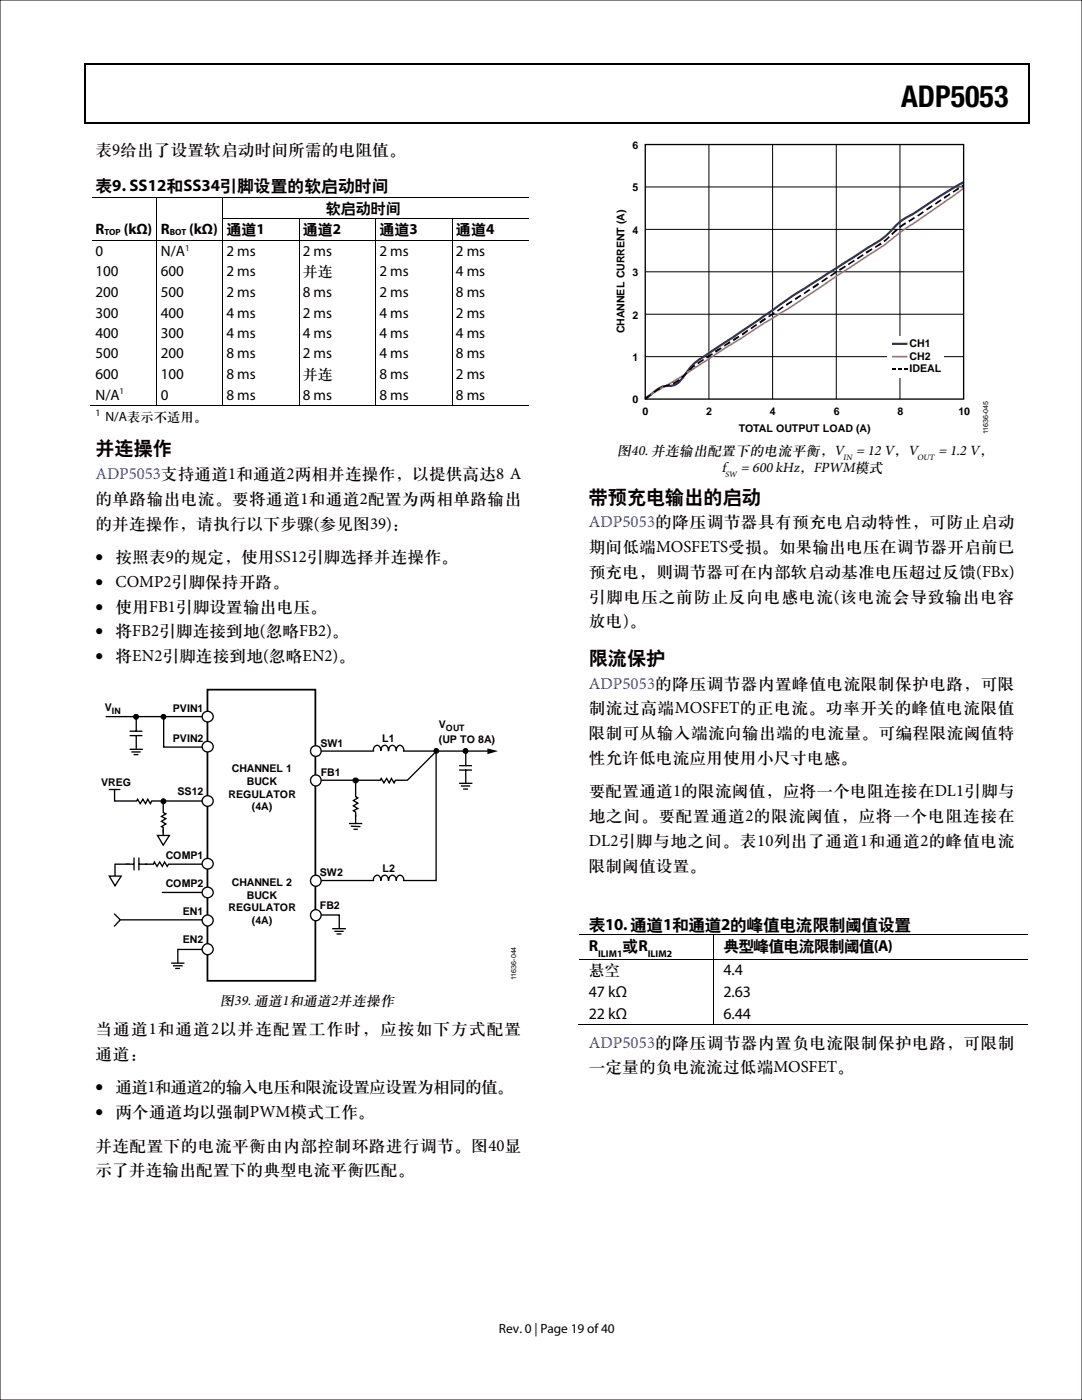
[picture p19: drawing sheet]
<svg xmlns="http://www.w3.org/2000/svg" width="216mm" height="279mm" viewBox="0 0 216 279" stroke-linecap="round" stroke-linejoin="round" font-family="sans-serif">
<defs><g id="words">
<text font-size="6" x="179.8" y="21.3">ADP5053</text>
<g font-size="3.9" fill="#070001">
<text x="19" y="90.7">并连操作</text>
<text x="117.5" y="100.3">带预充电输出的启动</text>
<text x="117.5" y="132.5">限流保护</text>
</g>
<g font-size="3.4" fill="#070001">
<text x="19.1" y="31">表9给出了设置软启动时间所需的电阻值。</text>
<text x="19" y="100.5">的单路输出电流。要将通道1和通道2配置为两相单路输出</text>
<text x="19" y="105.5">的并连操作，请执行以下步骤(参见图39)：</text>
<text x="23.1" y="112.2">按照表9的规定，使用SS12引脚选择并连操作。</text>
<text x="117.5" y="110.2">期间低端MOSFETS受损。如果输出电压在调节器开启前已</text>
<text x="23.1" y="117.1">COMP2引脚保持开路。</text>
<text x="117.5" y="115.1">预充电，则调节器可在内部软启动基准电压超过反馈(FBx)</text>
<text x="23.1" y="122.1">使用FB1引脚设置输出电压。</text>
<text x="117.5" y="120.1">引脚电压之前防止反向电感电流(该电流会导致输出电容</text>
<text x="117.5" y="125">放电)。</text>
<text x="23.1" y="127">将FB2引脚连接到地(忽略FB2)。</text>
<text x="23.1" y="131.9">将EN2引脚连接到地(忽略EN2)。</text>
<text x="117.5" y="142.4">制流过高端MOSFET的正电流。功率开关的峰值电流限值</text>
<text x="117.5" y="147.3">限制可从输入端流向输出端的电流量。可编程限流阈值特</text>
<text x="117.5" y="152.3">性允许低电流应用使用小尺寸电感。</text>
<text x="117.5" y="159">要配置通道1的限流阈值，应将一个电阻连接在DL1引脚与</text>
<text x="117.5" y="163.9">地之间。要配置通道2的限流阈值，应将一个电阻连接在</text>
<text x="117.5" y="168.8">DL2引脚与地之间。表10列出了通道1和通道2的峰值电流</text>
<text x="117.5" y="173.8">限制阈值设置。</text>
<text x="19" y="206.3">当通道1和通道2以并连配置工作时，应按如下方式配置</text>
<text x="19" y="211.3">通道：</text>
<text x="117.5" y="214">一定量的负电流流过低端MOSFET。</text>
<text x="23.1" y="218">通道1和通道2的输入电压和限流设置应设置为相同的值。</text>
<text x="23.1" y="222.9">两个通道均以强制PWM模式工作。</text>
<text x="19" y="229.6">并连配置下的电流平衡由内部控制环路进行调节。图40显</text>
<text x="19" y="234.6">示了并连输出配置下的典型电流平衡匹配。</text>
</g>
<g font-size="3.4" fill="#00f">
<text x="19" y="95.6">ADP5053支持通道1和通道2两相并连操作，以提供高达8 A</text>
<text x="117.5" y="105.3">ADP5053的降压调节器具有预充电启动特性，可防止启动</text>
<text x="117.5" y="137.4">ADP5053的降压调节器内置峰值电流限制保护电路，可限</text>
<text x="117.5" y="209.1">ADP5053的降压调节器内置负电流限制保护电路，可限制</text>
</g>
<g font-size="3.3">
<text x="19" y="38.1">表9. SS12和SS34引脚设置的软启动时间</text>
<text x="19" y="112.2">•</text>
<text x="19" y="117.1">•</text>
<text x="19" y="122.1">•</text>
<text x="19" y="127">•</text>
<text x="19" y="131.9">•</text>
<text x="117.5" y="185.6">表10.通道1和通道2的峰值电流限制阈值设置</text>
<text x="19" y="218">•</text>
<text x="19" y="222.9">•</text>
</g>
<g font-size="3.2">
<text x="117.5" y="189.8">R</text>
<text x="124.2" y="189.8">或R</text>
<text x="144.4" y="189.8">典型峰值电流限制阈值(A)</text>
<text x="117.5" y="194.7">悬空</text>
<text x="144.4" y="194.7">4.4</text>
<text x="117.5" y="199">47 kΩ</text>
<text x="117.5" y="203.3">22 kΩ</text>
<text x="144.4" y="199">2.63</text>
<text x="144.4" y="203.3">6.44</text>
</g>
<g font-size="3">
<text x="19" y="46.8">R</text>
<text x="24.7" y="46.8">(kΩ) R</text>
<text x="37.8" y="46.8">(kΩ)</text>
<text x="45.2" y="46.8">通道1</text>
<text x="60.4" y="46.8">通道2</text>
<text x="65" y="42.5">软启动时间</text>
<text x="75.7" y="46.8">通道3</text>
<text x="91" y="46.8">通道4</text>
<text x="19" y="51.1">0</text>
<text x="32.1" y="51.1">N/A</text>
<text x="45.2" y="51.1">2 ms</text>
<text x="60.4" y="51.1">2 ms</text>
<text x="75.7" y="51.1">2 ms</text>
<text x="91" y="51.1">2 ms</text>
<text x="19" y="55.2">100</text>
<text x="19" y="59.3">200</text>
<text x="32.1" y="55.2">600</text>
<text x="32.1" y="59.3">500</text>
<text x="45.2" y="55.2">2 ms</text>
<text x="45.2" y="59.3">2 ms</text>
<text x="60.4" y="55.2">并连</text>
<text x="60.4" y="59.3">8 ms</text>
<text x="75.7" y="55.2">2 ms</text>
<text x="75.7" y="59.3">2 ms</text>
<text x="91" y="55.2">4 ms</text>
<text x="91" y="59.3">8 ms</text>
<text x="19" y="63.4">300</text>
<text x="32.1" y="63.4">400</text>
<text x="45.2" y="63.4">4 ms</text>
<text x="60.4" y="63.4">2 ms</text>
<text x="75.7" y="63.4">4 ms</text>
<text x="91" y="63.4">2 ms</text>
<text x="19" y="67.4">400</text>
<text x="19" y="71.5">500</text>
<text x="32.1" y="67.4">300</text>
<text x="32.1" y="71.5">200</text>
<text x="45.2" y="67.4">4 ms</text>
<text x="45.2" y="71.5">8 ms</text>
<text x="60.4" y="67.4">4 ms</text>
<text x="60.4" y="71.5">2 ms</text>
<text x="75.7" y="67.4">4 ms</text>
<text x="75.7" y="71.5">4 ms</text>
<text x="91" y="67.4">4 ms</text>
<text x="91" y="71.5">8 ms</text>
<text x="19" y="75.6">600</text>
<text x="32.1" y="75.6">100</text>
<text x="45.2" y="75.6">8 ms</text>
<text x="60.4" y="75.6">并连</text>
<text x="75.7" y="75.6">8 ms</text>
<text x="91" y="75.6">2 ms</text>
<text x="19" y="79.8">N/A</text>
<text x="32.1" y="79.8">0</text>
<text x="45.2" y="79.8">8 ms</text>
<text x="60.4" y="79.8">8 ms</text>
<text x="75.7" y="79.8">8 ms</text>
<text x="91" y="79.8">8 ms</text>
</g>
<g font-size="2.9">
<text x="123.2" y="90.9">图40. 并连输出配置下的电流平衡，V</text>
<text x="144" y="94.2">f</text>
<text x="147.8" y="94.2">= 600 kHz，FPWM模式</text>
<text x="170.8" y="90.9">= 12 V，V</text>
<text x="187.2" y="90.9">= 1.2 V，</text>
<text x="43.9" y="200.6">图39. 通道1和通道2并连操作</text>
</g>
<g font-size="2.7">
<text x="21" y="84.1">N/A表示不适用。</text>
<text x="99.6" y="266">Rev. 0 | Page 19 of 40</text>
</g>
<g font-size="2.1">
<text x="126.2" y="29.7">6</text>
<text x="126.2" y="38.2">5</text>
<text x="126.2" y="46.6">4</text>
<text x="126.2" y="55.1">3</text>
<text x="126.2" y="63.6">2</text>
<text x="124.6" y="66.5" transform="rotate(-90 124.6 66.5)">CHANNEL CURRENT (A)</text>
<text x="181.5" y="69.3">CH1</text>
<text x="181.5" y="71.8">CH2</text>
<text x="126.2" y="72">1</text>
<text x="181.5" y="74.3">IDEAL</text>
<text x="126.2" y="80.5">0</text>
<text x="128.2" y="82.7">0</text>
<text x="140.9" y="82.7">2</text>
<text x="153.6" y="82.7">4</text>
<text x="166.4" y="82.7">6</text>
<text x="179.1" y="82.7">8</text>
<text x="191.2" y="82.7">10</text>
<text x="147.4" y="86.2">TOTAL OUTPUT LOAD (A)</text>
<text x="20.9" y="141.9">V</text>
<text x="34.5" y="142">PVIN1</text>
<text x="34.5" y="148">PVIN2</text>
<text x="63.9" y="149">SW1</text>
<text x="76.3" y="148.1">L1</text>
<text x="87.6" y="145.4">V</text>
<text x="87.6" y="148.2">(UP TO 8A)</text>
<text x="46.3" y="154.1">CHANNEL 1</text>
<text x="64" y="154.9">FB1</text>
<text x="20.2" y="156.8">VREG</text>
<text x="35.4" y="158.7">SS12</text>
<text x="45.6" y="159.2">REGULATOR</text>
<text x="49.3" y="156.6">BUCK</text>
<text x="50.3" y="161.7">(4A)</text>
<text x="33.1" y="171.4">COMP1</text>
<text x="76.3" y="173.9">L2</text>
<text x="33.1" y="177.1">COMP2</text>
<text x="46.3" y="176.8">CHANNEL 2</text>
<text x="49.3" y="179.3">BUCK</text>
<text x="63.8" y="174.9">SW2</text>
<text x="36.5" y="182.6">EN1</text>
<text x="45.6" y="181.9">REGULATOR</text>
<text x="50.3" y="184.4">(4A)</text>
<text x="63.8" y="181.5">FB2</text>
<text x="36.5" y="188.3">EN2</text>
</g>
<g font-size="2">
<text x="19" y="83">1</text>
<text x="119.4" y="191">ILIM1</text>
<text x="129.3" y="191">ILIM2</text>
</g>
<g font-size="1.8">
<text x="20.8" y="46.9">TOP</text>
<text x="33.9" y="46.9">BOT</text>
<text x="36.9" y="50">1</text>
<text x="23.9" y="78.7">1</text>
<text x="22.3" y="142.5">IN</text>
<text x="89" y="145.9">OUT</text>
</g>
<g font-size="1.7">
<text x="144.7" y="95.2">SW</text>
<text x="168.3" y="91.8">IN</text>
<text x="183" y="91.8">OUT</text>
</g>
<g font-size="1.4">
<text x="197.1" y="86.6" transform="rotate(-90 197.1 86.6)">11636-045</text>
<text x="103" y="195.6" transform="rotate(-90 103 195.6)">11636-044</text>
</g>
</g></defs>
<g fill="#000">
<path d="M16.9 12.7h.2v1h-.2zM16.9 12.7h.2v.3h-.2zM82.5 12.7h.3v.3h-.3zM205.1 12.7h.3v1h-.3zM205.1 12.7h.3v.3h-.3zM16.9 24.4h.2v.2h-.2zM31.2 39.3h.2v.2h-.2zM44.3 39.3h.2v.2h-.2zM82.3 24.4h.2v.2h-.2zM205.1 24.4h.3v.2h-.3zM31.2 43.6h.2v.2h-.2zM31.2 47.9h.2v.2h-.2z"/>
<path d="M44.3 43.6h.2v.2h-.2zM44.3 47.9h.2v.2h-.2zM59.6 43.6h.2v.2h-.2zM59.6 47.9h.2v.2h-.2zM74.8 43.6h.2v.2h-.2zM74.8 47.9h.2v.2h-.2zM90.1 43.6h.2v.2h-.2zM90.1 47.9h.2v.2h-.2zM31.2 80.9h.2v.2h-.2zM44.3 80.9h.2v.2h-.2zM59.6 80.9h.2v.2h-.2zM74.8 80.9h.2v.2h-.2z"/>
<path d="M90.1 80.9h.2v.2h-.2z"/>
</g>
<path d="M17 13.7v10.7M17.1 12.8h65.4M82.8 12.8h122.3M205.2 13.7v10.7M17.1 24.5h188" fill="none" stroke="#000" stroke-width=".25"/>
<g fill="none" stroke="#000" stroke-width=".2">
<path d="M18.3 39.4h12.9M31.3 39.5v4.1M31.4 39.4h12.9M44.4 39.5v4.1M44.5 39.4h61M128.8 37.3h63.5M141.5 28.8v50.8M154.2 28.8v50.8M166.9 28.8v50.8M179.6 28.8v50.8M18.3 48h12.9M31.3 43.8v4.1"/>
<path d="M31.3 48.1v32.8M31.4 48h12.9M44.4 43.8v4.1M44.4 48.1v32.8M44.5 43.7h15.1M44.5 48h15.1M59.7 43.8v4.1M59.7 48.1v32.8M59.8 43.7h15M59.8 48h15M74.9 43.8v4.1M74.9 48.1v32.8"/>
<path d="M75 43.7h15.1M75 48h15.1M90.2 43.8v4.1M90.2 48.1v32.8M90.3 43.7h15.2M90.3 48h15.2M128.8 54.2h63.5M128.8 45.8h63.5M128.8 71.2h63.5M128.8 62.7h63.5M18 81h13.2M31.4 81h12.9"/>
<path d="M44.5 81h15.1M59.8 81h15M75 81h15.1M90.3 81h15.2"/>
</g>
<path d="M192.3 36.3l-4.3 2.5-5.2 3.5a14.6 14.6 0 0 0-5.5 4.3 17.1 17.1 0 0 1-4.1 2.8l-10.6 6.8a98.2 98.2 0 0 0-9 6.1l-12.1 8.2a13.6 13.6 0 0 0-5.5 5.2 3 3 0 0 1-3 1.3 5.8 5.8 0 0 0-3.3 1.9l-.9 .7" fill="none" stroke="#0a347d" stroke-width=".44"/>
<path d="M192.3 37.6l-7.4 5.2a82.6 82.6 0 0 0-9 6.5l-9 5.8-9.6 6.5-5.8 3.5-15.3 9.9-7.4 4.4" fill="none" stroke="#e9667f" stroke-width=".35"/>
<path d="M177.1 67.1h11.3v8.2h-11.3z" fill-rule="evenodd" fill="#fff"/>
<path d="M178 68.6h3.1" fill="none" stroke="#0a347d" stroke-width=".44"/>
<path d="M178 71.2h3.1" fill="none" stroke="#e9667f" stroke-width=".35"/>
<g fill="#000">
<path d="M178 73.5h.7v.3h-.7zM179.1 73.5h.8v.3h-.8zM180.4 73.5h.7v.3h-.7zM97.3 149.4l2.1 .5-2.1 .6zM142.4 186.5h.1v.2h-.1zM142.4 191.3h.1v.2h-.1zM142.4 204.4h.1v.2h-.1z"/>
<path d="M191.8 37l.2 .3 .4-.2-.2-.3zM190.1 38.2l.2 .3 1.1-.7-.2-.4zM188.3 39.3l.2 .4 1.1-.8-.1-.4zM186.5 40.6l.2 .2 1.2-.8-.2-.2zM184.8 41.7l.2 .3 1.1-.8-.2-.3zM183 43l.2 .2 1.1-.8-.1-.2zM181.3 44l.1 .4 1.2-.8-.2-.3zM179.4 45.2l.3 .3 1.1-.8-.2-.3zM177.8 46.7l.3 .2 1-.9-.2-.3zM176.3 48l.2 .3 1-.9-.1-.3zM174.5 49.2l.2 .3 1.3-.7-.3-.4zM172.7 50.3l.3 .3 1.1-.8-.2-.2zM170.9 51.5l.3 .3 1.1-.8-.1-.3zM169.2 52.7l.1 .2 1.3-.8-.2-.2zM167.4 53.7l.2 .4 1.2-.8-.3-.3zM165.6 55l.2 .2 1.2-.8-.2-.2zM163.9 56.1l.1 .3 1.2-.8-.2-.3zM162.1 57.2l.2 .4 1.1-.8-.1-.4zM160.3 58.4l.2 .3 1.2-.8-.2-.2zM158.6 59.5l.2 .4 1.1-.8-.2-.3zM156.9 60.6l-.1 .2 .2 .2 1.1-.8-.1-.2zM155 61.9l.2 .3 1.2-.8-.2-.3zM153.3 63.1l.2 .2 1.1-.7-.2-.3zM151.5 64.2l.2 .4 1.1-.8-.1-.4zM149.8 65.4l.1 .3 1.2-.8-.2-.2zM148 66.6l.2 .3 1.1-.8-.2-.3zM146.2 67.7l.2 .4 1.1-.8-.1-.3zM144.4 68.9l.3 .2 1.1-.7-.2-.3zM142.6 70l.3 .4 1.1-.8-.2-.3zM140.8 71.3l.3 .2 1.2-.8-.2-.2zM139.1 72.4l.2 .3 1.2-.8-.2-.3zM137.4 73.7l.3 .3 1-.9-.2-.3zM135.9 75.2l.3 .3 1-1.1-.2-.1zM134.2 76.4l.2 .3 1.2-.8-.1-.2zM132.3 77.1l.1 .3 1.3-.5-.1-.3zM130.4 78.1l.2 .3 1.2-.7-.2-.3zM128.7 79.4l.1 .2 1.2-.7-.2-.3z"/>
<circle cx="27.1" cy="143" r=".49"/>
<circle cx="32.6" cy="159.9" r=".5"/>
<circle cx="32.6" cy="143" r=".47"/>
<circle cx="87.1" cy="149.9" r=".5"/>
<circle cx="92.9" cy="149.9" r=".49"/>
</g>
<g fill="none" stroke="#000" stroke-width=".26">
<path d="M128.8 28.8h63.5v50.8h-63.5zM25.9 149.5h2.6M25.9 146.8h2.5M25.9 145.9h2.5M26.2 150.1h1.9M26.7 150.6h.9M27.2 143.4v2.6M27.2 146.8v2.7M62.9 149.9h11.8M74.5 149.7a.78 .78 0 0 1 .7-1 .78 .78 0 0 1 .8 1 .79 .79 0 0 1 .8-1 .79 .79 0 0 1 .7 1.1M77.6 149.7a.79 .79 0 0 1 .8-1 .79 .79 0 0 1 .7 1.1M79.1 149.7a.79 .79 0 0 1 .8-1 .79 .79 0 0 1 .7 1.1"/>
<path d="M80.4 149.9h17.2M87 150v25.7h-6.6M91.6 156.3h2.7M91.6 153.7h2.6M91.6 152.8h2.6M92 156.9h1.8M92.4 157.5h1M92.9 150.2v2.7M92.9 153.6v2.7M25.1 172.5h1.6M26.7 171.1v2.6M27.7 172.5h1.7"/>
<path d="M27.7 171.1v2.6M62.9 175.7h11.8M69.6 164.4h2.7M70 164.9l1.9 .1M70.5 165.5h.9M71 162.7v1.5M74.5 175.6a.78 .78 0 0 1 .7-.9 .78 .78 0 0 1 .8 .9 .78 .78 0 0 1 .7-.9 .78 .78 0 0 1 .8 .9M77.6 175.6a.78 .78 0 0 1 .7-.9 .78 .78 0 0 1 .8 .9 .78 .78 0 0 1 .7-.9 .78 .78 0 0 1 .8 .9M34.2 192.2h2.6M34.5 192.7h2M35 193.3h.9M41.4 189.5h-5.9v2.7"/>
<path d="M62.8 182.6h4.9v2.6M66.3 185.3h2.7M66.7 185.9h1.9M67.2 186.4h.9"/>
</g>
<g fill="none" stroke="#000" stroke-width=".2">
<path d="M115.6 186.6h26.8M115.6 191.4h26.8M142.5 186.7v17.7M142.5 186.6h62.6M142.5 191.4h62.6M115.3 204.5h27.1M142.5 204.5h62.6"/>
<circle cx="27.1" cy="143" r=".49"/>
<circle cx="32.6" cy="159.9" r=".5"/>
<circle cx="32.6" cy="143" r=".47"/>
<circle cx="87.1" cy="149.9" r=".5"/>
<circle cx="92.9" cy="149.9" r=".49"/>
</g>
<path d="M41.4 137.6h21.5v58.1h-21.5z" fill="none" stroke="#000" stroke-width=".35"/>
<path d="M26.7 172.5h1" fill="none" stroke="#fff" stroke-width=".35"/>
<path d="M27.5 159.7h3l-.1 .4h-3.1z" fill="#fff"/>
<path d="M22.9 157.6v2.3h4.4l.2-.4 .5 .9 .5-.9 .5 .9 .5-.9 .5 .9 .3-.5h11" fill="none" stroke="#000" stroke-width=".26"/>
<path d="M30.8 172.2h3.1l-.2 .4h-3.1z" fill="#fff"/>
<path d="M29 172.5h1.6l.2-.5 .5 .9 .6-.9 .5 .9 .4-.9 .6 .9 .2-.4h7.7" fill="none" stroke="#000" stroke-width=".26"/>
<path d="M76.1 155.5h3.1l-.2 .5h-3.1z" fill="#fff"/>
<path d="M87 150l-5.7 5.7h-2.4l-.3 .5-.5-.8-.4 .8-.6-.8-.5 .8-.5-.8-.2 .3h-13.1" fill="none" stroke="#000" stroke-width=".26"/>
<path d="M32.4 161.9l.4 .2v3l-.4-.1z" fill="#fff"/>
<path d="M32.6 159.9v2.2l.5 .3-.9 .5 .9 .5-.9 .5 .9 .5-.9 .6 .4 .1v1.1" fill="none" stroke="#000" stroke-width=".26"/>
<circle cx="71" cy="155.8" r=".51" fill="#000"/>
<circle cx="71" cy="155.8" r=".51" fill="none" stroke="#000" stroke-width=".2"/>
<path d="M70.7 158.7l.4 .2v3.2l-.4-.2z" fill="#fff"/>
<path d="M21.1 143h20.3M32.7 143v6.1h8.7M71 155.7v3.3l.4 .2-.9 .6 .9 .5-.9 .5 .9 .6-.9 .4 .5 .3v.9" fill="none" stroke="#000" stroke-width=".26"/>
<path d="M32.6 165.5v1.2z" fill="#fff"/>
<path d="M32.6 165.5v1.2" fill="none" stroke="#000" stroke-width=".26"/>
<path d="M31.4 166.7h2.4l-1.2 2z" fill="#fff"/>
<path d="M31.4 166.7h2.4l-1.2 2z" fill="none" stroke="#000" stroke-width=".26"/>
<path d="M22.9 172.5h3l-3 2.3z" fill="#fff"/>
<path d="M25.9 172.5h-3v2.3" fill="none" stroke="#000" stroke-width=".26"/>
<path d="M21.8 174.8h2.4l-1.3 2z" fill="#fff"/>
<path d="M21.7 157.6h2.3M21.8 174.8h2.4l-1.3 2zM32.3 178.1h9.1" fill="none" stroke="#000" stroke-width=".26"/>
<path d="M22.8 182.3l1.2 1.3-1.2 1.3z" fill="#fff"/>
<path d="M22.8 182.3l1.2 1.3-1.2 1.3" fill="none" stroke="#000" stroke-width=".26"/>
<path d="M24 183.6h17.5z" fill="#fff"/>
<path d="M24 183.6h17.5" fill="none" stroke="#000" stroke-width=".26"/>
<circle cx="41.5" cy="143" r="1.08" fill="#fff"/>
<circle cx="41.5" cy="143" r="1.08" fill="none" stroke="#000" stroke-width=".26"/>
<circle cx="41.5" cy="149" r="1.08" fill="#fff"/>
<circle cx="41.5" cy="149" r="1.08" fill="none" stroke="#000" stroke-width=".26"/>
<circle cx="41.5" cy="159.8" r="1.08" fill="#fff"/>
<circle cx="41.5" cy="159.8" r="1.08" fill="none" stroke="#000" stroke-width=".26"/>
<circle cx="63" cy="155.8" r="1.08" fill="#fff"/>
<circle cx="63" cy="155.8" r="1.08" fill="none" stroke="#000" stroke-width=".26"/>
<circle cx="63" cy="175.8" r="1.08" fill="#fff"/>
<circle cx="63" cy="175.8" r="1.08" fill="none" stroke="#000" stroke-width=".26"/>
<circle cx="63" cy="182.7" r="1.08" fill="#fff"/>
<circle cx="63" cy="182.7" r="1.08" fill="none" stroke="#000" stroke-width=".26"/>
<circle cx="63" cy="149.9" r="1.07" fill="#fff"/>
<circle cx="63" cy="149.9" r="1.07" fill="none" stroke="#000" stroke-width=".26"/>
<circle cx="41.5" cy="172.4" r="1.08" fill="#fff"/>
<circle cx="41.5" cy="172.4" r="1.08" fill="none" stroke="#000" stroke-width=".26"/>
<circle cx="41.5" cy="178.1" r="1.08" fill="#fff"/>
<circle cx="41.5" cy="178.1" r="1.08" fill="none" stroke="#000" stroke-width=".26"/>
<circle cx="41.4" cy="183.7" r="1.1" fill="#fff"/>
<circle cx="41.4" cy="183.7" r="1.1" fill="none" stroke="#000" stroke-width=".26"/>
<circle cx="41.4" cy="189.4" r="1.1" fill="#fff"/>
<circle cx="41.4" cy="189.4" r="1.1" fill="none" stroke="#000" stroke-width=".26"/>
<path d="M0 0h215.9v279.4h-215.9z" fill="none" stroke="#090204" stroke-width=".2"/>
<use href="#words"/>
</svg>
